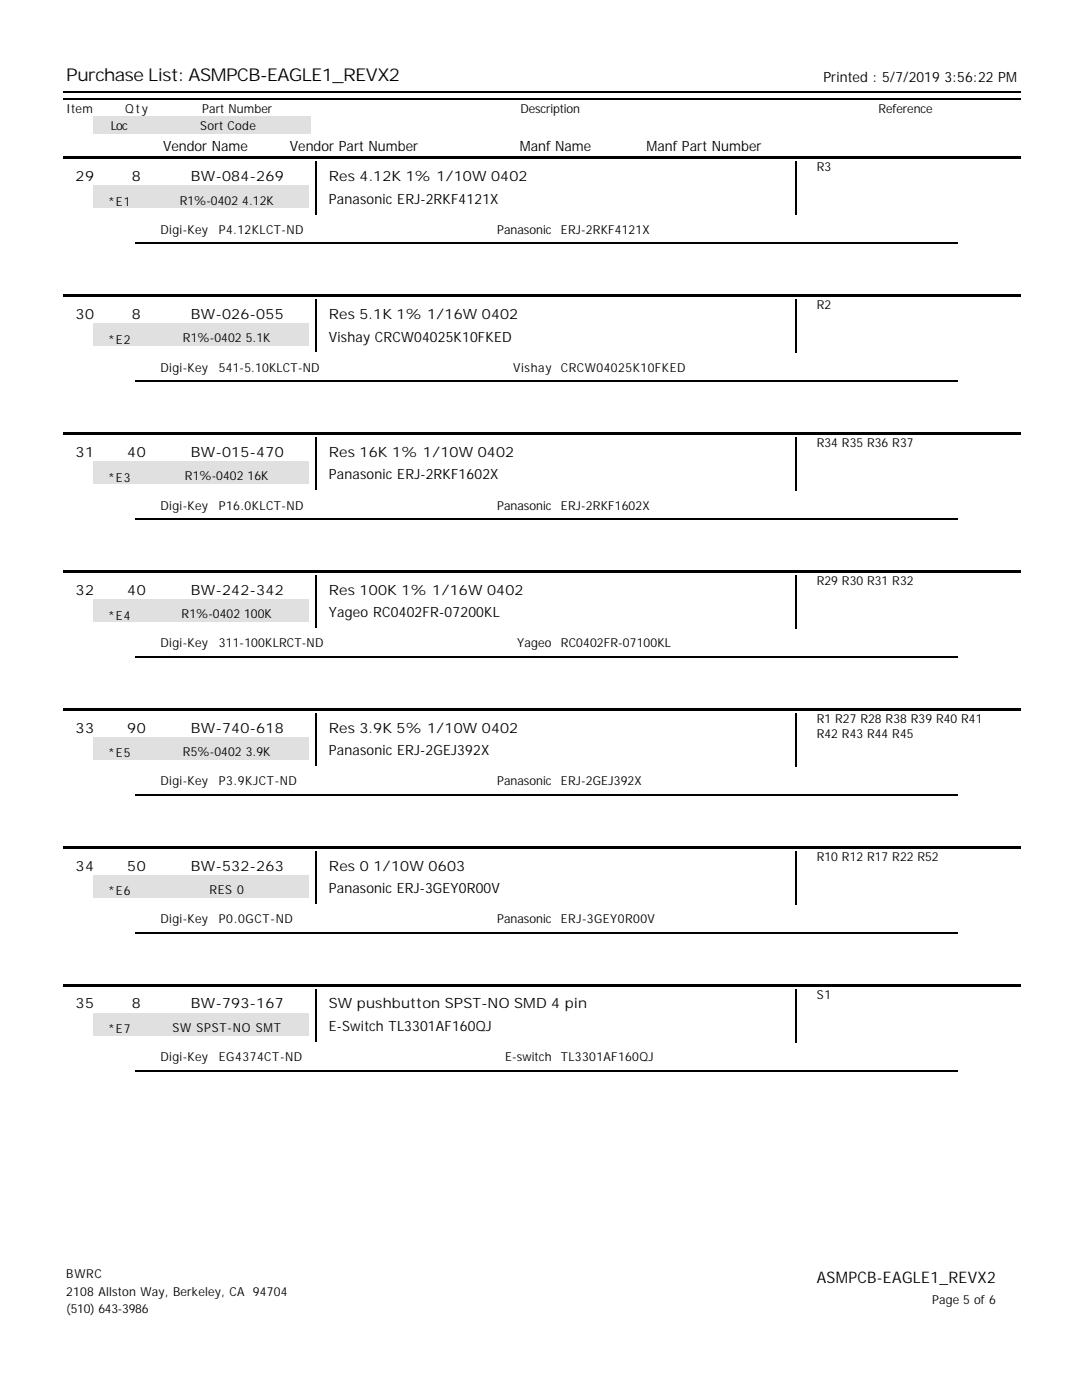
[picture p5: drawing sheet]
<svg xmlns="http://www.w3.org/2000/svg" width="216mm" height="279mm" viewBox="0 0 216 279" stroke-linecap="round" stroke-linejoin="round" font-family="sans-serif">
<defs><g id="words">
<text font-size="3.5" x="13.2" y="16.2">Purchase List: ASMPCB-EAGLE1_REVX2</text>
<text font-size="3.2" x="163" y="256.1">ASMPCB-EAGLE1_REVX2</text>
<g font-size="2.8">
<text x="164.3" y="16.3">Printed : 5/7/2019 3:56:22 PM</text>
<text x="32.5" y="30.1">Vendor Name</text>
<text x="57.8" y="30.1">Vendor Part Number</text>
<text x="103.7" y="30.1">Manf Name</text>
<text x="129" y="30.1">Manf Part Number</text>
<text x="15.1" y="36.2">29</text>
<text x="26.3" y="36.2">8</text>
<text x="38.1" y="36.2">BW-084-269</text>
<text x="65.6" y="36.2">Res 4.12K 1% 1/10W 0402</text>
<text x="65.6" y="40.7">Panasonic ERJ-2RKF4121X</text>
<text x="15.1" y="63.7">30</text>
<text x="26.3" y="63.7">8</text>
<text x="38.1" y="63.7">BW-026-055</text>
<text x="65.6" y="63.7">Res 5.1K 1% 1/16W 0402</text>
<text x="65.6" y="68.2">Vishay CRCW04025K10FKED</text>
<text x="15.1" y="91.2">31</text>
<text x="25.4" y="91.2">40</text>
<text x="38.1" y="91.2">BW-015-470</text>
<text x="65.6" y="91.2">Res 16K 1% 1/10W 0402</text>
<text x="65.6" y="95.7">Panasonic ERJ-2RKF1602X</text>
<text x="15.1" y="118.7">32</text>
<text x="25.4" y="118.7">40</text>
<text x="38.1" y="118.7">BW-242-342</text>
<text x="65.6" y="118.7">Res 100K 1% 1/16W 0402</text>
<text x="65.6" y="123.2">Yageo RC0402FR-07200KL</text>
<text x="15.1" y="146.2">33</text>
<text x="25.4" y="146.2">90</text>
<text x="38.1" y="146.2">BW-740-618</text>
<text x="65.6" y="146.2">Res 3.9K 5% 1/10W 0402</text>
<text x="65.6" y="150.7">Panasonic ERJ-2GEJ392X</text>
<text x="15.1" y="173.7">34</text>
<text x="25.4" y="173.7">50</text>
<text x="38.1" y="173.7">BW-532-263</text>
<text x="65.6" y="173.7">Res 0 1/10W 0603</text>
<text x="65.6" y="178.2">Panasonic ERJ-3GEY0R00V</text>
<text x="15.1" y="201.3">35</text>
<text x="26.3" y="201.3">8</text>
<text x="38.1" y="201.3">BW-793-167</text>
<text x="65.6" y="201.3">SW pushbutton SPST-NO SMD 4 pin</text>
<text x="65.6" y="205.8">E-Switch TL3301AF160QJ</text>
</g>
<g font-size="2.5">
<text x="13.2" y="22.6">Item</text>
<text x="25" y="22.6">Qty</text>
<text x="40.3" y="22.6">Part Number</text>
<text x="103.8" y="22.6">Description</text>
<text x="175.3" y="22.6">Reference</text>
<text x="22.1" y="26">Loc</text>
<text x="40" y="26">Sort Code</text>
<text x="163" y="34.2">R3</text>
<text x="21.6" y="41.1">*E1</text>
<text x="35.9" y="40.8">R1%-0402 4.12K</text>
<text x="32" y="46.7">Digi-Key</text>
<text x="43.7" y="46.7">P4.12KLCT-ND</text>
<text x="99.2" y="46.7">Panasonic</text>
<text x="111.9" y="46.7">ERJ-2RKF4121X</text>
<text x="163" y="61.7">R2</text>
<text x="21.6" y="68.6">*E2</text>
<text x="36.5" y="68.4">R1%-0402 5.1K</text>
<text x="32" y="74.2">Digi-Key</text>
<text x="43.7" y="74.2">541-5.10KLCT-ND</text>
<text x="102.4" y="74.2">Vishay</text>
<text x="111.9" y="74.2">CRCW04025K10FKED</text>
<text x="163" y="89.3">R34 R35 R36 R37</text>
<text x="36.9" y="95.9">R1%-0402 16K</text>
<text x="21.6" y="96.1">*E3</text>
<text x="32" y="101.7">Digi-Key</text>
<text x="43.7" y="101.7">P16.0KLCT-ND</text>
<text x="99.2" y="101.7">Panasonic</text>
<text x="111.9" y="101.7">ERJ-2RKF1602X</text>
<text x="163" y="116.8">R29 R30 R31 R32</text>
<text x="21.6" y="123.6">*E4</text>
<text x="36.2" y="123.4">R1%-0402 100K</text>
<text x="32" y="129.2">Digi-Key</text>
<text x="43.7" y="129.2">311-100KLRCT-ND</text>
<text x="103.2" y="129.2">Yageo</text>
<text x="111.9" y="129.2">RC0402FR-07100KL</text>
<text x="163" y="144.3">R1 R27 R28 R38 R39 R40 R41</text>
<text x="163" y="147.2">R42 R43 R44 R45</text>
<text x="21.6" y="151.2">*E5</text>
<text x="36.5" y="150.9">R5%-0402 3.9K</text>
<text x="32" y="156.7">Digi-Key</text>
<text x="43.7" y="156.7">P3.9KJCT-ND</text>
<text x="99.2" y="156.7">Panasonic</text>
<text x="111.9" y="156.7">ERJ-2GEJ392X</text>
<text x="163" y="171.8">R10 R12 R17 R22 R52</text>
<text x="21.6" y="178.7">*E6</text>
<text x="41.8" y="178.4">RES 0</text>
<text x="32" y="184.2">Digi-Key</text>
<text x="43.7" y="184.2">P0.0GCT-ND</text>
<text x="99.2" y="184.2">Panasonic</text>
<text x="111.9" y="184.2">ERJ-3GEY0R00V</text>
<text x="163" y="199.3">S1</text>
<text x="21.6" y="206.2">*E7</text>
<text x="34.4" y="205.9">SW SPST-NO SMT</text>
<text x="32" y="211.8">Digi-Key</text>
<text x="43.7" y="211.8">EG4374CT-ND</text>
<text x="100.8" y="211.8">E-switch</text>
<text x="111.9" y="211.8">TL3301AF160QJ</text>
<text x="13.2" y="255.1">BWRC</text>
<text x="13.2" y="258.6">2108 Allston Way, Berkeley, CA 94704</text>
<text x="13.2" y="262">(510) 643-3986</text>
<text x="186" y="260.2">Page 5 of 6</text>
</g>
</g></defs>
<path d="M12.7 18.4h191" fill="none" stroke="#000" stroke-width=".26"/>
<g fill="#fff">
<path d="M27 27h28v4h-28z"/>
<path d="M56.6 27h28.1v4h-28.1z"/>
<path d="M96.8 27h28.1v4h-28.1z"/>
<path d="M126.5 27h28.3v4h-28.3z"/>
</g>
<path d="M12.7 19.7h191" fill="none" stroke="#000" stroke-width=".26"/>
<g fill="#e0e0e0">
<path d="M18.5 23.3h10.9v3.4h-10.9z"/>
<path d="M29.4 23.3h32.5v3.4h-32.5z"/>
</g>
<g fill="#fff">
<path d="M65.1 32.5h89.7v4.5h-89.7z"/>
<path d="M65.1 37h89.7v4.5h-89.7z"/>
</g>
<path d="M158.9 32.3v10.6" fill="none" stroke="#000" stroke-width=".26"/>
<path d="M29.1 37h32.5v4.5h-32.5z" fill="#e0e0e0"/>
<path d="M14 42.9h28.1v4.5h-28.1z" fill="#fff"/>
<path d="M63.1 32.3v10.6" fill="none" stroke="#000" stroke-width=".26"/>
<g fill="#fff">
<path d="M43.1 42.9h45v4.5h-45z"/>
<path d="M88.9 42.9h21.7v4.5h-21.7z"/>
<path d="M111.4 42.9h45v4.5h-45z"/>
</g>
<path d="M12.7 31.2h191v.6h-191z" fill="#000"/>
<path d="M18.5 37h10.9v4.5h-10.9z" fill="#e0e0e0"/>
<path d="M27 48.6h164" fill="none" stroke="#000" stroke-width=".26"/>
<g fill="#fff">
<path d="M27 48.9h28v4.5h-28z"/>
<path d="M56.6 48.9h45v4.5h-45z"/>
<path d="M56.6 53.4h45v4.5h-45z"/>
<path d="M27 53.4h28v4.5h-28z"/>
<path d="M145.8 48.9h45v4.5h-45z"/>
<path d="M116.2 48.9h28v4.5h-28z"/>
<path d="M116.2 53.4h28v4.5h-28z"/>
<path d="M145.8 53.4h45v4.5h-45z"/>
<path d="M65.1 60.1h89.7v4.5h-89.7z"/>
<path d="M65.1 64.6h89.7v4.5h-89.7z"/>
</g>
<path d="M158.9 59.8v10.6" fill="none" stroke="#000" stroke-width=".26"/>
<path d="M29.1 64.6h32.5v4.5h-32.5z" fill="#e0e0e0"/>
<path d="M14 70.4h28.1v4.5h-28.1z" fill="#fff"/>
<path d="M63.1 59.8v10.6" fill="none" stroke="#000" stroke-width=".26"/>
<g fill="#fff">
<path d="M43.1 70.4h45v4.5h-45z"/>
<path d="M88.9 70.4h21.7v4.5h-21.7z"/>
<path d="M111.4 70.4h45v4.5h-45z"/>
</g>
<path d="M12.7 58.7h191v.6h-191z" fill="#000"/>
<path d="M18.5 64.6h10.9v4.5h-10.9z" fill="#e0e0e0"/>
<path d="M27 76.1h164" fill="none" stroke="#000" stroke-width=".26"/>
<g fill="#fff">
<path d="M27 76.5h28v4.5h-28z"/>
<path d="M56.6 76.5h45v4.5h-45z"/>
<path d="M56.6 81h45v4.5h-45z"/>
<path d="M27 81h28v4.5h-28z"/>
<path d="M145.8 76.5h45v4.5h-45z"/>
<path d="M116.2 76.5h28v4.5h-28z"/>
<path d="M116.2 81h28v4.5h-28z"/>
<path d="M145.8 81h45v4.5h-45z"/>
<path d="M65.1 87.6h89.7v4.5h-89.7z"/>
<path d="M65.1 92.1h89.7v4.5h-89.7z"/>
</g>
<path d="M158.9 87.3v10.6" fill="none" stroke="#000" stroke-width=".26"/>
<path d="M29.1 92.1h32.5v4.5h-32.5z" fill="#e0e0e0"/>
<path d="M14 97.9h28.1v4.5h-28.1z" fill="#fff"/>
<path d="M63.1 87.3v10.6" fill="none" stroke="#000" stroke-width=".26"/>
<g fill="#fff">
<path d="M43.1 97.9h45v4.5h-45z"/>
<path d="M88.9 97.9h21.7v4.5h-21.7z"/>
<path d="M111.4 97.9h45v4.5h-45z"/>
</g>
<path d="M12.7 86.3h191v.5h-191z" fill="#000"/>
<path d="M18.5 92.1h10.9v4.5h-10.9z" fill="#e0e0e0"/>
<path d="M27 103.6h164" fill="none" stroke="#000" stroke-width=".26"/>
<g fill="#fff">
<path d="M27 104h28v4.5h-28z"/>
<path d="M56.6 104h45v4.5h-45z"/>
<path d="M56.6 108.5h45v4.5h-45z"/>
<path d="M27 108.5h28v4.5h-28z"/>
<path d="M145.8 104h45v4.5h-45z"/>
<path d="M116.2 104h28v4.5h-28z"/>
<path d="M116.2 108.5h28v4.5h-28z"/>
<path d="M145.8 108.5h45v4.5h-45z"/>
<path d="M65.1 115.1h89.7v4.5h-89.7z"/>
<path d="M65.1 119.6h89.7v4.5h-89.7z"/>
</g>
<path d="M158.9 114.8v10.6" fill="none" stroke="#000" stroke-width=".26"/>
<path d="M29.1 119.6h32.5v4.5h-32.5z" fill="#e0e0e0"/>
<path d="M14 125.4h28.1v4.5h-28.1z" fill="#fff"/>
<path d="M63.1 114.8v10.6" fill="none" stroke="#000" stroke-width=".26"/>
<g fill="#fff">
<path d="M43.1 125.4h45v4.5h-45z"/>
<path d="M88.9 125.4h21.7v4.5h-21.7z"/>
<path d="M111.4 125.4h45v4.5h-45z"/>
</g>
<path d="M12.7 113.8h191v.5h-191z" fill="#000"/>
<path d="M18.5 119.6h10.9v4.5h-10.9z" fill="#e0e0e0"/>
<path d="M27 131.1h164" fill="none" stroke="#000" stroke-width=".26"/>
<g fill="#fff">
<path d="M27 131.5h28v4.5h-28z"/>
<path d="M56.6 131.5h45v4.5h-45z"/>
<path d="M56.6 136h45v4.5h-45z"/>
<path d="M27 136h28v4.5h-28z"/>
<path d="M145.8 131.5h45v4.5h-45z"/>
<path d="M116.2 131.5h28v4.5h-28z"/>
<path d="M116.2 136h28v4.5h-28z"/>
<path d="M145.8 136h45v4.5h-45z"/>
<path d="M65.1 142.6h89.7v4.5h-89.7z"/>
<path d="M65.1 147.1h89.7v4.5h-89.7z"/>
</g>
<path d="M158.9 142.3v10.6" fill="none" stroke="#000" stroke-width=".26"/>
<path d="M29.1 147.1h32.5v4.5h-32.5z" fill="#e0e0e0"/>
<path d="M14 152.9h28.1v4.5h-28.1z" fill="#fff"/>
<path d="M63.1 142.3v10.6" fill="none" stroke="#000" stroke-width=".26"/>
<g fill="#fff">
<path d="M43.1 152.9h45v4.5h-45z"/>
<path d="M88.9 152.9h21.7v4.5h-21.7z"/>
<path d="M111.4 152.9h45v4.5h-45z"/>
</g>
<path d="M12.7 141.3h191v.5h-191z" fill="#000"/>
<path d="M18.5 147.1h10.9v4.5h-10.9z" fill="#e0e0e0"/>
<path d="M27 158.6h164" fill="none" stroke="#000" stroke-width=".26"/>
<g fill="#fff">
<path d="M27 159h28v4.5h-28z"/>
<path d="M56.6 159h45v4.5h-45z"/>
<path d="M56.6 163.5h45v4.5h-45z"/>
<path d="M27 163.5h28v4.5h-28z"/>
<path d="M145.8 159h45v4.5h-45z"/>
<path d="M116.2 159h28v4.5h-28z"/>
<path d="M116.2 163.5h28v4.5h-28z"/>
<path d="M145.8 163.5h45v4.5h-45z"/>
<path d="M65.1 170.1h89.7v4.5h-89.7z"/>
<path d="M65.1 174.6h89.7v4.5h-89.7z"/>
</g>
<path d="M158.9 169.9v10.5" fill="none" stroke="#000" stroke-width=".26"/>
<path d="M29.1 174.6h32.5v4.5h-32.5z" fill="#e0e0e0"/>
<path d="M14 180.4h28.1v4.5h-28.1z" fill="#fff"/>
<path d="M63.1 169.9v10.5" fill="none" stroke="#000" stroke-width=".26"/>
<g fill="#fff">
<path d="M43.1 180.4h45v4.5h-45z"/>
<path d="M88.9 180.4h21.7v4.5h-21.7z"/>
<path d="M111.4 180.4h45v4.5h-45z"/>
</g>
<path d="M12.7 168.8h191v.5h-191z" fill="#000"/>
<path d="M18.5 174.6h10.9v4.5h-10.9z" fill="#e0e0e0"/>
<path d="M27 186.1h164" fill="none" stroke="#000" stroke-width=".26"/>
<g fill="#fff">
<path d="M27 186.5h28v4.5h-28z"/>
<path d="M56.6 186.5h45v4.5h-45z"/>
<path d="M56.6 191h45v4.5h-45z"/>
<path d="M27 191h28v4.5h-28z"/>
<path d="M145.8 186.5h45v4.5h-45z"/>
<path d="M116.2 186.5h28v4.5h-28z"/>
<path d="M116.2 191h28v4.5h-28z"/>
<path d="M145.8 191h45v4.5h-45z"/>
<path d="M65.1 197.6h89.7v4.5h-89.7z"/>
<path d="M65.1 202.1h89.7v4.5h-89.7z"/>
</g>
<path d="M158.9 197.4v10.6" fill="none" stroke="#000" stroke-width=".26"/>
<path d="M29.1 202.1h32.5v4.5h-32.5z" fill="#e0e0e0"/>
<path d="M14 208h28.1v4.5h-28.1z" fill="#fff"/>
<path d="M63.1 197.4v10.6" fill="none" stroke="#000" stroke-width=".26"/>
<g fill="#fff">
<path d="M43.1 208h45v4.5h-45z"/>
<path d="M88.9 208h21.7v4.5h-21.7z"/>
<path d="M111.4 208h45v4.5h-45z"/>
</g>
<path d="M12.7 196.3h191v.5h-191z" fill="#000"/>
<path d="M18.5 202.1h10.9v4.5h-10.9z" fill="#e0e0e0"/>
<path d="M27 213.7h164" fill="none" stroke="#000" stroke-width=".26"/>
<g fill="#fff">
<path d="M27 214h28v4.5h-28z"/>
<path d="M56.6 214h45v4.5h-45z"/>
<path d="M56.6 218.5h45v4.5h-45z"/>
<path d="M27 218.5h28v4.5h-28z"/>
<path d="M145.8 214h45v4.5h-45z"/>
<path d="M116.2 214h28v4.5h-28z"/>
<path d="M116.2 218.5h28v4.5h-28z"/>
<path d="M145.8 218.5h45v4.5h-45z"/>
</g>
<use href="#words"/>
</svg>
